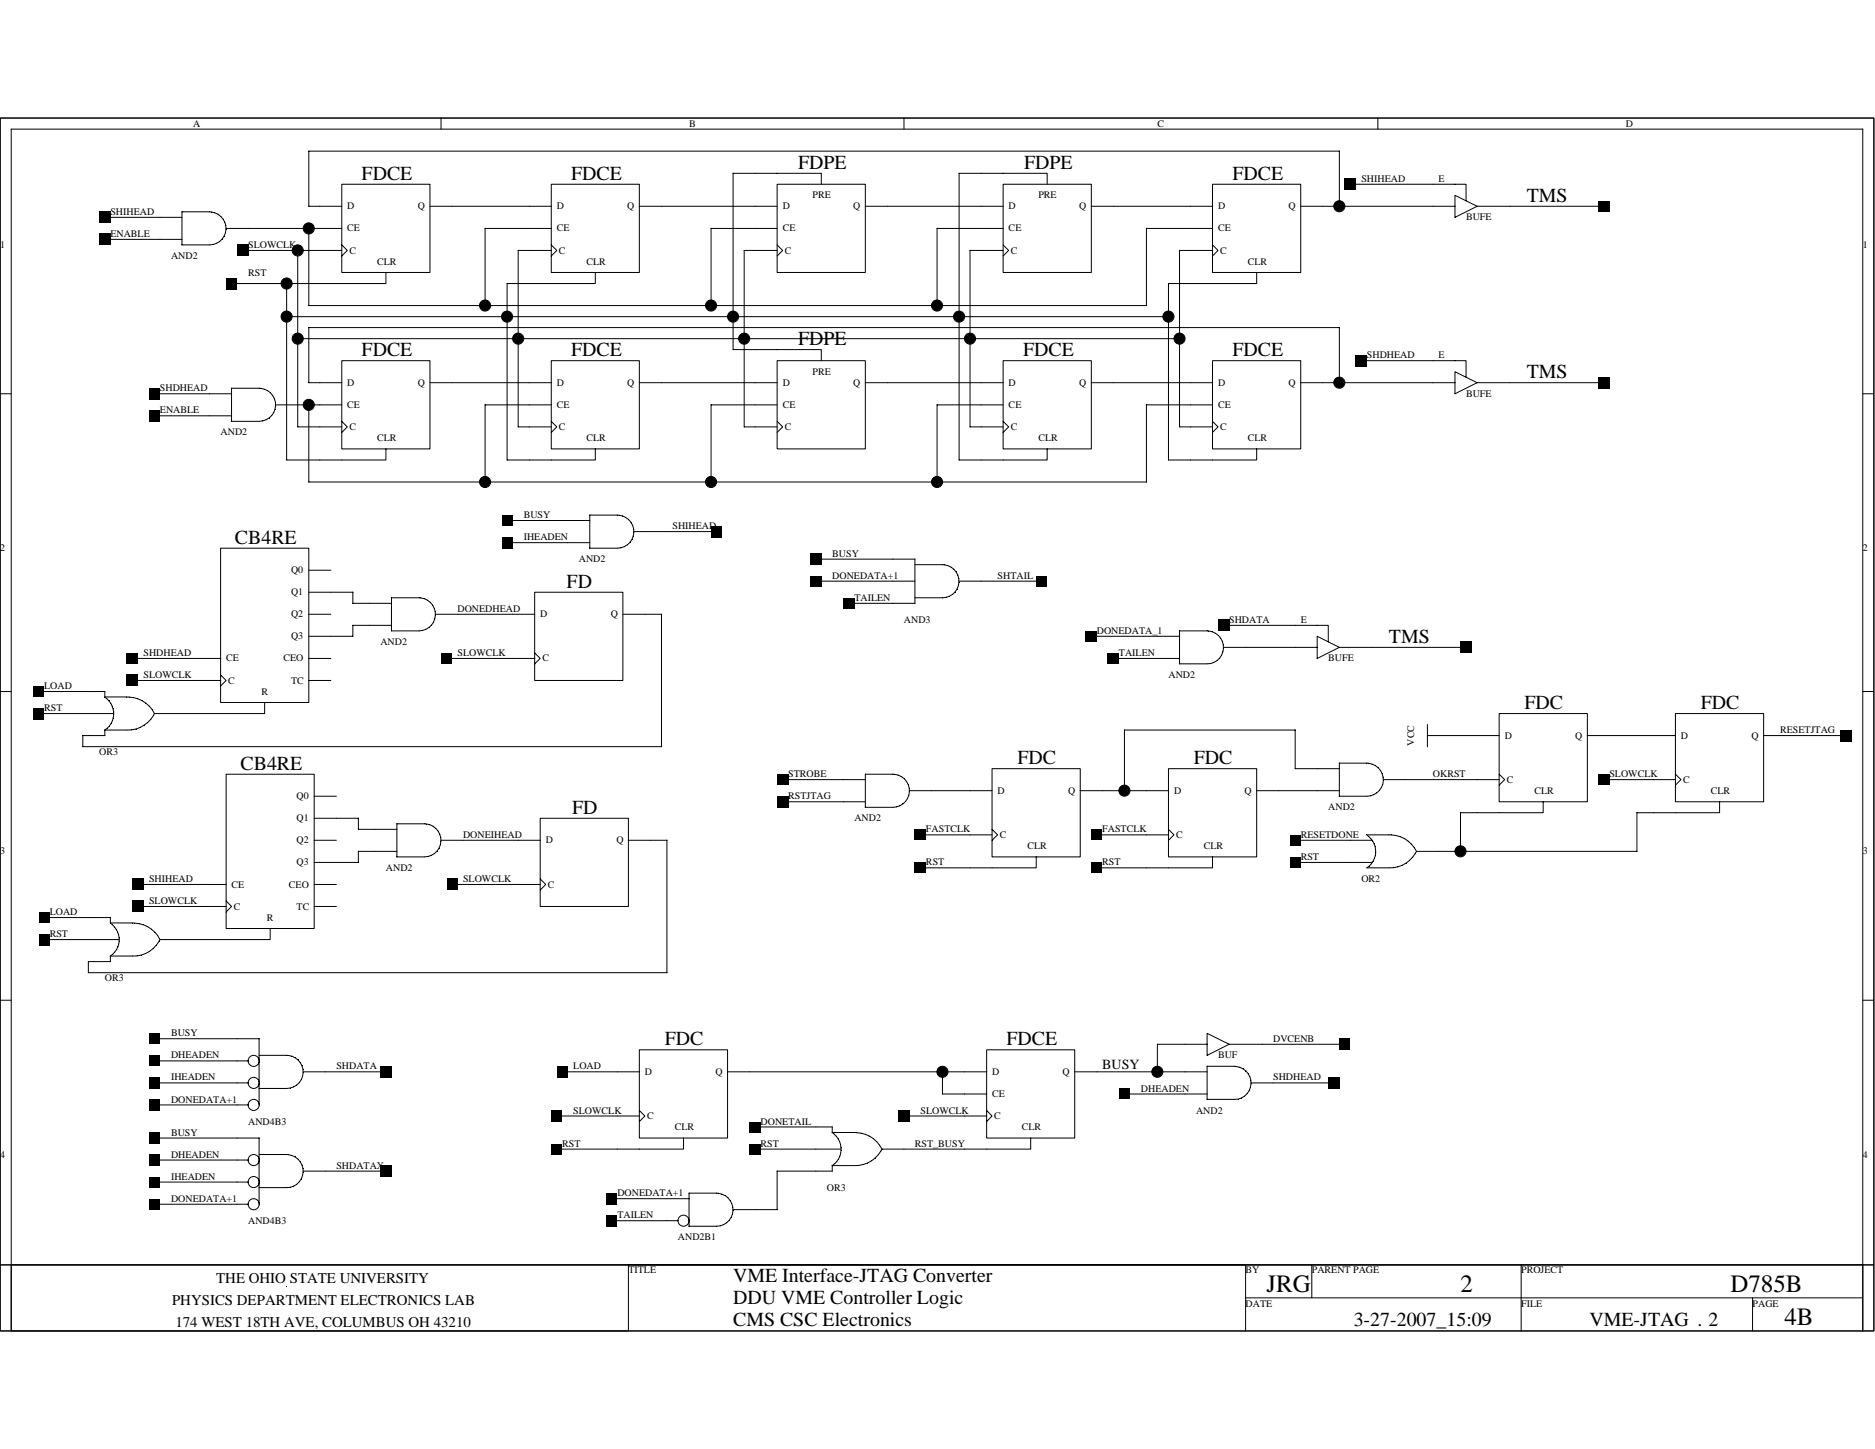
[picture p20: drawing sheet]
<svg xmlns="http://www.w3.org/2000/svg" width="279mm" height="216mm" viewBox="0 0 279 216" stroke-linecap="round" stroke-linejoin="round" font-family="sans-serif">
<defs><g id="words">
<g font-size="3.7">
<text x="188.7" y="192.6">JRG</text>
<text x="217.6" y="192.6">2</text>
<text x="257.9" y="192.6">D785B</text>
<text x="265.9" y="197.5">4B</text>
</g>
<g font-size="3">
<text x="53.9" y="26.8">FDCE</text>
<text x="85.1" y="26.8">FDCE</text>
<text x="118.9" y="25.1">FDPE</text>
<text x="152.6" y="25.1">FDPE</text>
<text x="183.6" y="26.8">FDCE</text>
<text x="227.5" y="30">TMS</text>
<text x="53.9" y="53">FDCE</text>
<text x="85.1" y="53">FDCE</text>
<text x="118.9" y="51.4">FDPE</text>
<text x="152.4" y="53">FDCE</text>
<text x="183.6" y="53">FDCE</text>
<text x="227.5" y="56.3">TMS</text>
<text x="35" y="81">CB4RE</text>
<text x="84.4" y="87.5">FD</text>
<text x="207" y="95.8">TMS</text>
<text x="227.2" y="105.6">FDC</text>
<text x="253.4" y="105.6">FDC</text>
<text x="151.6" y="113.8">FDC</text>
<text x="177.9" y="113.8">FDC</text>
<text x="35.8" y="114.7">CB4RE</text>
<text x="85.3" y="121.2">FD</text>
<text x="99.1" y="155.7">FDC</text>
<text x="150" y="155.7">FDCE</text>
<text x="109.2" y="191.1">VME Interface-JTAG Converter</text>
<text x="109.2" y="194.3">DDU VME Controller Logic</text>
<text x="109.2" y="197.6">CMS CSC Electronics</text>
<text x="201.7" y="197.6">3-27-2007_15:09</text>
<text x="236.9" y="197.6">VME-JTAG . 2</text>
</g>
<g font-size="2.2">
<text x="32.2" y="191.2">THE OHIO STATE UNIVERSITY</text>
<text x="25.6" y="194.5">PHYSICS DEPARTMENT ELECTRONICS LAB</text>
<text x="26.1" y="197.8">174 WEST 18TH AVE, COLUMBUS OH 43210</text>
</g>
<text font-size="2.1" x="164.3" y="159.2">BUSY</text>
<g font-size="1.5">
<text x="28.8" y="18.9">A</text>
<text x="102.7" y="18.9">B</text>
<text x="172.5" y="18.9">C</text>
<text x="242.3" y="18.9">D</text>
<text x="121.1" y="29.6">PRE</text>
<text x="154.7" y="29.6">PRE</text>
<text x="202.9" y="27.1">SHIHEAD</text>
<text x="214.4" y="27.1">E</text>
<text x="16.4" y="35.3">ENABLE</text>
<text x="16.4" y="32">SHIHEAD</text>
<text x="51.8" y="34.5">CE</text>
<text x="51.8" y="31.2">D</text>
<text x="62.3" y="31.2">Q</text>
<text x="83" y="34.5">CE</text>
<text x="83" y="31.2">D</text>
<text x="93.5" y="31.2">Q</text>
<text x="116.6" y="31.2">D</text>
<text x="116.6" y="34.5">CE</text>
<text x="127.1" y="31.2">Q</text>
<text x="150.3" y="31.2">D</text>
<text x="150.3" y="34.5">CE</text>
<text x="160.8" y="31.2">Q</text>
<text x="181.5" y="34.5">CE</text>
<text x="181.5" y="31.2">D</text>
<text x="192" y="31.2">Q</text>
<text x="218.5" y="32.9">BUFE</text>
<text x="0" y="37">1</text>
<text x="25.5" y="38.6">AND2</text>
<text x="37" y="37">SLOWCLK</text>
<text x="37" y="41.1">RST</text>
<text x="52.1" y="37.8">C</text>
<text x="56.2" y="39.4">CLR</text>
<text x="83.3" y="37.8">C</text>
<text x="87.4" y="39.4">CLR</text>
<text x="117" y="37.8">C</text>
<text x="150.6" y="37.8">C</text>
<text x="181.8" y="37.8">C</text>
<text x="185.9" y="39.4">CLR</text>
<text x="277.6" y="37">1</text>
<text x="203.7" y="53.4">SHDHEAD</text>
<text x="214.4" y="53.4">E</text>
<text x="23.8" y="58.3">SHDHEAD</text>
<text x="51.8" y="57.5">D</text>
<text x="62.3" y="57.5">Q</text>
<text x="83" y="57.5">D</text>
<text x="93.5" y="57.5">Q</text>
<text x="116.6" y="57.5">D</text>
<text x="121.1" y="55.8">PRE</text>
<text x="127.1" y="57.5">Q</text>
<text x="150.3" y="57.5">D</text>
<text x="160.8" y="57.5">Q</text>
<text x="181.5" y="57.5">D</text>
<text x="192" y="57.5">Q</text>
<text x="218.5" y="59.1">BUFE</text>
<text x="23.8" y="61.6">ENABLE</text>
<text x="32.9" y="64.9">AND2</text>
<text x="51.8" y="60.8">CE</text>
<text x="52.1" y="64.1">C</text>
<text x="56.2" y="65.7">CLR</text>
<text x="83" y="60.8">CE</text>
<text x="83.3" y="64.1">C</text>
<text x="87.4" y="65.7">CLR</text>
<text x="116.6" y="60.8">CE</text>
<text x="117" y="64.1">C</text>
<text x="150.3" y="60.8">CE</text>
<text x="150.6" y="64.1">C</text>
<text x="154.7" y="65.7">CLR</text>
<text x="181.5" y="60.8">CE</text>
<text x="181.8" y="64.1">C</text>
<text x="185.9" y="65.7">CLR</text>
<text x="78" y="77.2">BUSY</text>
<text x="0" y="82.1">2</text>
<text x="78" y="80.5">IHEADEN</text>
<text x="86.3" y="83.8">AND2</text>
<text x="100.2" y="78.8">SHIHEAD</text>
<text x="124" y="83">BUSY</text>
<text x="277.6" y="82.1">2</text>
<text x="43.4" y="85.4">Q0</text>
<text x="43.4" y="88.7">Q1</text>
<text x="124" y="86.2">DONEDATA+1</text>
<text x="127.3" y="89.5">TAILEN</text>
<text x="148.7" y="86.2">SHTAIL</text>
<text x="43.4" y="92">Q2</text>
<text x="43.4" y="95.3">Q3</text>
<text x="68.2" y="91.2">DONEDHEAD</text>
<text x="80.5" y="92">D</text>
<text x="91" y="92">Q</text>
<text x="134.7" y="92.8">AND3</text>
<text x="163.4" y="94.4">DONEDATA_1</text>
<text x="183.2" y="92.8">SHDATA</text>
<text x="193.8" y="92.8">E</text>
<text x="21.4" y="97.7">SHDHEAD</text>
<text x="21.4" y="101">SLOWCLK</text>
<text x="33.7" y="98.6">CE</text>
<text x="34" y="101.9">C</text>
<text x="42.2" y="98.6">CEO</text>
<text x="43.4" y="101.9">TC</text>
<text x="56.7" y="96.1">AND2</text>
<text x="68.2" y="97.7">SLOWCLK</text>
<text x="80.8" y="98.6">C</text>
<text x="166.7" y="97.7">TAILEN</text>
<text x="174.1" y="101">AND2</text>
<text x="197.9" y="98.6">BUFE</text>
<text x="6.6" y="102.7">LOAD</text>
<text x="6.6" y="106">RST</text>
<text x="38.9" y="103.5">R</text>
<text x="14.8" y="112.5">OR3</text>
<text x="210.7" y="111.1" transform="rotate(-90 210.7 111.1)">VCC</text>
<text x="224.2" y="110.1">D</text>
<text x="234.7" y="110.1">Q</text>
<text x="250.5" y="110.1">D</text>
<text x="261" y="110.1">Q</text>
<text x="265.3" y="109.2">RESETJTAG</text>
<text x="44.2" y="119.1">Q0</text>
<text x="117.5" y="115.8">STROBE</text>
<text x="117.5" y="119.1">RSTJTAG</text>
<text x="148.7" y="118.3">D</text>
<text x="159.2" y="118.3">Q</text>
<text x="174.9" y="118.3">D</text>
<text x="185.4" y="118.3">Q</text>
<text x="213.5" y="115.8">OKRST</text>
<text x="224.5" y="116.6">C</text>
<text x="228.6" y="118.3">CLR</text>
<text x="239.8" y="115.8">SLOWCLK</text>
<text x="250.8" y="116.6">C</text>
<text x="254.9" y="118.3">CLR</text>
<text x="44.2" y="122.4">Q1</text>
<text x="44.2" y="125.7">Q2</text>
<text x="69" y="124.8">DONEIHEAD</text>
<text x="81.3" y="125.7">D</text>
<text x="91.8" y="125.7">Q</text>
<text x="127.3" y="122.4">AND2</text>
<text x="138" y="124">FASTCLK</text>
<text x="149" y="124.8">C</text>
<text x="164.3" y="124">FASTCLK</text>
<text x="175.3" y="124.8">C</text>
<text x="193.8" y="124.8">RESETDONE</text>
<text x="197.9" y="120.7">AND2</text>
<text x="0" y="127.3">3</text>
<text x="22.2" y="131.4">SHIHEAD</text>
<text x="44.2" y="128.9">Q3</text>
<text x="57.5" y="129.8">AND2</text>
<text x="69" y="131.4">SLOWCLK</text>
<text x="138" y="128.9">RST</text>
<text x="153.1" y="126.5">CLR</text>
<text x="164.3" y="128.9">RST</text>
<text x="179.4" y="126.5">CLR</text>
<text x="193.8" y="128.1">RST</text>
<text x="202.9" y="131.4">OR2</text>
<text x="277.6" y="127.3">3</text>
<text x="7.4" y="136.4">LOAD</text>
<text x="22.2" y="134.7">SLOWCLK</text>
<text x="34.5" y="132.2">CE</text>
<text x="34.8" y="135.5">C</text>
<text x="39.8" y="137.2">R</text>
<text x="43.1" y="132.2">CEO</text>
<text x="44.2" y="135.5">TC</text>
<text x="81.6" y="132.2">C</text>
<text x="7.4" y="139.6">RST</text>
<text x="15.6" y="146.2">OR3</text>
<text x="25.5" y="154.4">BUSY</text>
<text x="189.7" y="155.2">DVCENB</text>
<text x="25.5" y="161">IHEADEN</text>
<text x="25.5" y="157.7">DHEADEN</text>
<text x="50.1" y="159.3">SHDATA</text>
<text x="85.4" y="159.3">LOAD</text>
<text x="96.1" y="160.2">D</text>
<text x="106.6" y="160.2">Q</text>
<text x="147.8" y="160.2">D</text>
<text x="158.3" y="160.2">Q</text>
<text x="181.5" y="157.7">BUF</text>
<text x="189.7" y="161">SHDHEAD</text>
<text x="25.5" y="164.3">DONEDATA+1</text>
<text x="37" y="167.6">AND4B3</text>
<text x="85.4" y="165.9">SLOWCLK</text>
<text x="96.4" y="166.8">C</text>
<text x="113.3" y="167.6">DONETAIL</text>
<text x="137.2" y="165.9">SLOWCLK</text>
<text x="147.8" y="163.4">CE</text>
<text x="148.2" y="166.8">C</text>
<text x="170" y="162.6">DHEADEN</text>
<text x="178.2" y="165.9">AND2</text>
<text x="0" y="172.5">4</text>
<text x="25.5" y="172.5">DHEADEN</text>
<text x="25.5" y="169.2">BUSY</text>
<text x="83.8" y="170.9">RST</text>
<text x="100.5" y="168.4">CLR</text>
<text x="113.3" y="170.9">RST</text>
<text x="136.3" y="170.9">RST_BUSY</text>
<text x="152.3" y="168.4">CLR</text>
<text x="277.6" y="172.5">4</text>
<text x="25.5" y="179.1">DONEDATA+1</text>
<text x="25.5" y="175.8">IHEADEN</text>
<text x="50.1" y="174.1">SHDATAX</text>
<text x="92" y="178.2">DONEDATA+1</text>
<text x="123.2" y="177.4">OR3</text>
<text x="37" y="182.4">AND4B3</text>
<text x="92" y="181.5">TAILEN</text>
<text x="101" y="184.8">AND2B1</text>
<text x="93.6" y="189.7">TITLE</text>
<text x="185.6" y="189.7">BY</text>
<text x="195.5" y="189.7">PARENT PAGE</text>
<text x="226.7" y="189.7">PROJECT</text>
<text x="185.6" y="194.7">DATE</text>
<text x="226.7" y="194.7">FILE</text>
<text x="261.2" y="194.7">PAGE</text>
</g>
</g></defs>
<g fill="none" stroke="#000" stroke-width=".15">
<path d="M0 17.6h279.2v180.7h-279.2zM0 17.6h279.2v170.9h-279.2zM1.7 19.2h275.9v179.1h-275.9M1.7 19.2v169.3M65.7 17.6v1.6M134.7 17.6v1.6M205.3 17.6v1.6M15.6 32.4h11.5M15.6 35.7h11.5M31.2 31.6a2.47 2.47 0 0 1 2.5 2.4 2.47 2.47 0 0 1-2.5 2.5h-4.1M31.2 31.6h-4.1v4.9M33.7 34h17.2"/>
<path d="M36.2 37.3h14.7M44.4 37.3v26.3h6.5M46 22.5v8.2h4.9M46 34v11.5h124.9l-.1-11.5M46 22.5h153.6M50.9 27.5h13.2v13.1h-13.2zM50.9 36.5l.9 .8-.9 .8M64.1 30.7h18.1M72.3 34v11.5M72.3 34h9.9M77.2 37.3h5M77.2 37.3v26.3h5"/>
<path d="M82.1 27.5h13.2v13.1h-13.2zM82.1 36.5l.9 .8-.9 .8M95.2 30.7h20.6M106 34v11.5M106 34h9.8M110.9 37.3h4.9M110.9 37.3v26.3h4.9M115.8 27.5h13.1v13.1h-13.1zM115.8 36.5l.8 .8-.8 .8M122.4 27.5v-1.7h-13.2v26.3h13.2v1.6M128.9 30.7h20.6M139.6 34v11.5"/>
<path d="M139.6 34h9.9M144.5 37.3h5M144.5 37.3v26.3h5M149.5 27.5h13.1v13.1h-13.1zM149.5 36.5l.8 .8-.8 .8M156 27.5v-1.7h-13.1v42.7h13.1v-1.6M162.6 30.7h18.1M170.8 34h9.9M175.8 37.3h4.9M175.8 37.3v26.3h4.9M180.7 27.5h13.1v13.1h-13.1zM180.7 36.5l.8 .8-.8 .8"/>
<path d="M193.8 30.7h23M199.6 22.5v8.2M201.2 27.5h17.3v2.4M216.8 29.1l3.3 1.6-3.3 1.7zM220.1 30.7h18.9M0 58.7h1.7M23 58.7h11.5M34.5 57.8v5h4.1a2.47 2.47 0 0 0 2.5-2.5 2.47 2.47 0 0 0-2.5-2.5M34.5 57.8h4.1M34.5 42.2h16.4M42.7 42.2v26.3h8.2M42.7 47.2h131.4"/>
<path d="M44.4 50.5h131.4M50.9 53.7h13.2v13.2h-13.2zM57.5 40.6v1.6h-6.6M64.1 57h18.1M82.1 53.7h13.2v13.2h-13.2zM82.2 42.2h-6.6v26.3h6.6M88.7 40.6v1.6h-6.6M95.2 57h20.6M115.8 53.7h13.1v13.2h-13.1zM128.9 57h20.6M149.5 53.7h13.1v13.2h-13.1zM162.6 57h18.1"/>
<path d="M180.7 53.7h13.1v13.2h-13.1zM180.7 42.2h-6.6v26.3h6.6M187.3 40.6v1.6h-6.6M193.8 57h23M199.6 48.8v8.2M199.6 48.8h-153.6v8.2h4.9M202.9 53.7h15.6v2.5M216.8 55.4l3.3 1.6-3.3 1.7zM220.1 57h18.9M277.6 58.7h1.6M23 62h11.5M41.1 60.3h9.8"/>
<path d="M46 60.3v11.5h124.9l-.1-11.5h9.9M50.9 62.8l.9 .8-.9 .8M57.5 66.9v1.6h-6.6M75.6 77.6h12.3M82.1 62.8l.9 .8-.9 .8M82.2 60.3h-9.9v11.5M88.7 66.9v1.6h-6.6M92 76.8a2.47 2.47 0 0 1 2.5 2.4 2.47 2.47 0 0 1-2.5 2.5h-4.1v-5l4.1 .1M94.4 79.2h12.4M115.8 62.8l.8 .8-.8 .8M115.8 60.3h-9.8v11.5M149.5 62.8l.8 .8-.8 .8"/>
<path d="M149.5 60.3h-9.9v11.5M180.7 62.8l.8 .8-.8 .8M187.3 66.9v1.6h-6.6M19.7 98.1h13.2M32.9 81.7h13.1v23h-13.1zM46 98.1h3.3M46 94.8h6.6M46 91.5h3.3M46 88.2h6.6M46 85h3.3M52.6 88.2v1.7h5.8M58.3 89.1h4.2"/>
<path d="M58.3 89v5M58.4 93.2h-5.8v1.6M62.4 89.1a2.47 2.47 0 0 1 2.5 2.4 2.47 2.47 0 0 1-2.5 2.5h-4.1M64.9 91.5h14.8M66.5 98.1h13.2M75.6 80.9h12.3M79.7 97.3l.8 .8-.8 .8M79.7 88.2h13.1v13.2h-13.1zM92.8 91.5h5.8M98.6 91.5v19.8M121.6 83.3h14.7l.1 6.6h-9.9M121.6 86.6h14.8"/>
<path d="M136.3 84.1h4.1a2.47 2.47 0 0 1 2.5 2.5 2.47 2.47 0 0 1-2.5 2.5h-4.1M142.9 86.6h12.4M162.6 94.8h13.2M165.9 98.1h9.9M179.9 94a2.46 2.46 0 0 1 2.4 2.5 2.46 2.46 0 0 1-2.4 2.4h-4.1v-4.9h4.1M182.3 96.5h14M182.3 93.2h15.6v2.4M196.3 94.8l3.3 1.7-3.3 1.6zM199.6 96.5h18.9M0 103h1.7M5.8 106.3h11.2M5.8 103h9.8"/>
<path d="M12.3 109.6h3.3M12.3 109.6v1.7h86.3M15.6 103.8h3.3a4.4 4.4 0 0 1 4.1 2.5 4.4 4.4 0 0 1-4.1 2.5h-3.3a2.94 2.94 0 0 0 0-5zM15.6 103v.9M15.6 108.8v.8M19.7 101.4h13.2M23 106.3h9.9M32.9 100.6l.8 .8-.8 .8M33.7 115.4h13.1v22.9h-13.1zM39.4 104.7v1.6h-6.5M46 101.4h3.3M46.8 118.6h3.3"/>
<path d="M116.6 116.2h12.4M116.6 119.5h12.4M128.9 115.3v5h4.2a2.47 2.47 0 0 0 2.4-2.5 2.47 2.47 0 0 0-2.4-2.4h-4.2M135.5 117.8h12.3M147.8 114.5h13.2v13.2h-13.2zM161 117.8h13.1M167.6 108.8h25.4M167.6 108.8v9M174.1 114.5h13.2v13.2h-13.2zM187.2 117.8h12.4M193 108.8v5.7h6.6M199.6 113.7h4.1a2.47 2.47 0 0 1 2.4 2.5 2.47 2.47 0 0 1-2.4 2.4h-4.1z"/>
<path d="M206.1 116.2h17.3M212.7 109.6h10.7M212.7 107.9v3.4M223.4 106.3h13.1v13.2h-13.1zM223.4 115.4l.8 .8-.8 .8M230 119.5v1.6h-12.4M236.5 109.6h13.2M239 116.2h10.7M249.7 106.3h13.1v13.2h-13.1zM249.7 115.4l.8 .8-.8 .8M256.2 119.5v1.6h-12.3M262.8 109.6h12.3"/>
<path d="M277.6 103h1.6M6.6 140h11.2M6.6 136.7h9.9M16.4 137.5h3.3a4.4 4.4 0 0 1 4.1 2.5 4.3 4.3 0 0 1-4.1 2.5h-3.3a2.95 2.95 0 0 0 0-5zM16.4 136.7v.8M20.6 131.8h13.1M20.6 135.1h13.1M33.7 134.2l.8 .9-.8 .8M40.3 138.3v1.7h-16.5M46.8 125.2h3.3M46.8 131.8h3.3M46.8 121.9h6.6"/>
<path d="M46.8 135.1h3.3M53.4 121.9v1.7h5.8M59.1 122.7v5h4.1a2.47 2.47 0 0 0 2.5-2.5 2.47 2.47 0 0 0-2.5-2.5h-4.1M59.2 126.9l-5.8-.1v1.7h-6.6M65.7 125.2h14.8M67.4 131.8h13.1M80.5 131l.8 .8-.8 .8M80.5 121.9h13.1v13.2h-13.1zM93.6 125.2h5.8M99.4 125.2v19.7h-86.2v-1.6M137.2 129.3h10.6M137.2 124.4h10.6"/>
<path d="M147.8 123.6l.9 .8-.9 .8M154.4 127.7v1.6h-6.6M163.4 124.4h10.7M174.1 123.6l.8 .8-.8 .8M180.7 127.7v1.6h-17.3M193 125.2h11.5M193 128.5h11.5M203.7 124.4h3.6a4.4 4.4 0 0 1 3.8 2.5 4.3 4.3 0 0 1-4.1 2.4h-3.3M203.7 124.4a2.97 2.97 0 0 1 0 4.9M217.6 121.1v5.8M243.9 121.1v5.8h-32.8M0 149h1.7"/>
<path d="M13.2 143.3h3.3M16.4 142.4v.9M23 154.8h15.6M23 158.1h14M38.6 154.7v9.9M38.6 157.2h4.1a2.47 2.47 0 0 1 2.5 2.5 2.47 2.47 0 0 1-2.5 2.5h-4.1M45.2 159.7h12.3M83.8 159.7h11.5M95.3 156.4h13.1v13.2h-13.1zM108.4 159.7h38.6M140.4 159.7v3.3h6.6M147 156.4h13.1v13.2h-13.1z"/>
<path d="M160.1 159.7h19.8M172.5 155.6h7.4M172.5 155.6v4.1M179.9 154l3.3 1.6-3.3 1.6zM179.9 158.9v4.9h4.1a2.47 2.47 0 0 0 2.4-2.5 2.47 2.47 0 0 0-2.4-2.4h-4.1M183.1 155.6h17.3M277.6 149h1.6M23 169.6h15.6M23 172.8h14M23 176.1h14M23 179.4h14M23 164.6h14"/>
<path d="M23 161.4h14M38.6 169.5v9.9M38.6 172h4.1a2.47 2.47 0 0 1 2.5 2.5 2.47 2.47 0 0 1-2.5 2.5h-4.1M45.2 174.5h12.3M83 171.2h12.3M83 166.3h12.3M91.2 178.6h11.5M95.3 165.5l.8 .8-.8 .8M101.9 169.6v1.6h-6.6M106.8 177.8a2.47 2.47 0 0 1 2.4 2.4 2.47 2.47 0 0 1-2.4 2.5h-4.1v-4.9h4.1M112.5 171.2h12.8M112.5 167.9h11.5"/>
<path d="M124 168.7h3.3a4.4 4.4 0 0 1 4.1 2.5 4.4 4.4 0 0 1-4.1 2.5h-3.3M124 167.9v.8a2.96 2.96 0 0 1 0 5M124 173.7v.8M124 174.5h-8.2v5.7h-6.6M134.7 166.3h12.3M147 165.5l.8 .8-.8 .8M153.6 169.6v1.6h-22.2M167.6 163h12.3M186.4 161.4h12.4M0 188.5h1.7v9.8h-1.7zM1.7 188.5h91.9v9.8h-91.9zM1.7 188.5h275.9"/>
<path d="M91.2 181.9h9.8M185.6 193.4h92M185.6 188.4v9.9M195.5 188.4v5M226.7 188.5v9.8M261.2 193.4v4.9M277.6 188.5h1.6v9.8h-1.6z"/>
<circle cx="44.4" cy="37.3" r=".83"/>
<circle cx="46" cy="34" r=".83"/>
<circle cx="199.6" cy="30.7" r=".83"/>
<circle cx="42.7" cy="47.2" r=".83"/>
<circle cx="42.7" cy="42.2" r=".83"/>
<circle cx="44.4" cy="50.5" r=".83"/>
<circle cx="72.3" cy="45.5" r=".83"/>
<circle cx="75.6" cy="47.2" r=".83"/>
<circle cx="77.2" cy="50.5" r=".83"/>
<circle cx="106" cy="45.5" r=".83"/>
<circle cx="109.2" cy="47.2" r=".83"/>
<circle cx="110.9" cy="50.5" r=".83"/>
<circle cx="139.6" cy="45.5" r=".83"/>
<circle cx="142.9" cy="47.2" r=".83"/>
<circle cx="144.5" cy="50.5" r=".83"/>
<circle cx="174.1" cy="47.2" r=".83"/>
<circle cx="175.8" cy="50.5" r=".83"/>
<circle cx="199.6" cy="57" r=".83"/>
<circle cx="46" cy="60.3" r=".83"/>
<circle cx="72.3" cy="71.8" r=".83"/>
<circle cx="106" cy="71.8" r=".83"/>
<circle cx="139.6" cy="71.8" r=".83"/>
<circle cx="167.6" cy="117.8" r=".83"/>
<circle cx="217.6" cy="126.8" r=".83"/>
<circle cx="37.8" cy="158.1" r=".83"/>
<circle cx="140.4" cy="159.7" r=".83"/>
<circle cx="172.5" cy="159.7" r=".83"/>
<circle cx="37.8" cy="164.6" r=".83"/>
<circle cx="37.8" cy="179.4" r=".83"/>
<circle cx="37.8" cy="161.4" r=".83"/>
<circle cx="37.8" cy="172.8" r=".83"/>
<circle cx="37.8" cy="176.1" r=".83"/>
<circle cx="101.9" cy="181.9" r=".83"/>
</g>
<g fill="#000">
<path d="M14.8 31.6h1.6v1.6h-1.6zM14.8 34.8h1.6v1.7h-1.6zM35.3 36.5h1.7v1.6h-1.7zM200.4 26.6h1.6v1.7h-1.6zM238.2 29.9h1.6v1.7h-1.6zM22.2 57.8h1.6v1.7h-1.6zM33.7 41.4h1.6v1.7h-1.6zM202 52.9h1.7v1.7h-1.7zM238.2 56.2h1.6v1.6h-1.6zM22.2 61.1h1.6v1.7h-1.6zM74.8 76.8h1.6v1.6h-1.6zM106 78.4h1.6v1.6h-1.6z"/>
<path d="M18.9 97.3h1.7v1.6h-1.7zM65.7 97.3h1.7v1.6h-1.7zM74.8 80h1.6v1.7h-1.6zM120.7 85.8h1.7v1.6h-1.7zM120.7 82.5h1.7v1.6h-1.7zM125.7 89.1h1.6v1.6h-1.6zM154.4 85.8h1.6v1.6h-1.6zM161.8 94h1.6v1.6h-1.6zM165.1 97.3h1.6v1.6h-1.6zM181.5 92.4h1.7v1.6h-1.7zM217.6 95.6h1.7v1.7h-1.7zM5 105.5h1.6v1.6h-1.6z"/>
<path d="M5 102.2h1.6v1.6h-1.6zM18.9 100.6h1.7v1.6h-1.7zM115.8 118.6h1.7v1.7h-1.7zM115.8 115.4h1.7v1.6h-1.7zM238.2 115.4h1.6v1.6h-1.6zM274.3 108.8h1.6v1.6h-1.6zM5.8 135.9h1.6v1.6h-1.6zM5.8 139.2h1.6v1.6h-1.6zM19.7 131h1.7v1.6h-1.7zM19.7 134.2h1.7v1.7h-1.7zM66.5 131h1.7v1.6h-1.7zM136.3 128.5h1.7v1.6h-1.7z"/>
<path d="M136.3 123.6h1.7v1.6h-1.7zM162.6 123.6h1.7v1.6h-1.7zM162.6 128.5h1.7v1.6h-1.7zM192.2 124.4h1.6v1.6h-1.6zM192.2 127.7h1.6v1.6h-1.6zM22.2 154h1.6v1.6h-1.6zM22.2 157.2h1.6v1.7h-1.6zM56.7 158.9h1.6v1.6h-1.6zM83 158.9h1.6v1.6h-1.6zM199.6 154.8h1.6v1.6h-1.6zM22.2 168.7h1.6v1.7h-1.6zM22.2 172h1.6v1.7h-1.6z"/>
<path d="M22.2 175.3h1.6v1.7h-1.6zM22.2 178.6h1.6v1.6h-1.6zM22.2 163.8h1.6v1.7h-1.6zM22.2 160.5h1.6v1.7h-1.6zM56.7 173.7h1.6v1.6h-1.6zM82.1 170.4h1.7v1.6h-1.7zM82.1 165.5h1.7v1.6h-1.7zM90.4 177.8h1.6v1.6h-1.6zM111.7 170.4h1.6v1.6h-1.6zM111.7 167.1h1.6v1.6h-1.6zM133.9 165.5h1.6v1.6h-1.6zM166.7 162.2h1.7v1.6h-1.7z"/>
<path d="M197.9 160.5h1.7v1.7h-1.7zM90.4 181.1h1.6v1.6h-1.6z"/>
</g>
<g fill="#000">
<circle cx="44.3" cy="37.3" r=".82"/>
<circle cx="46" cy="34" r=".82"/>
<circle cx="199.6" cy="30.7" r=".82"/>
<circle cx="42.7" cy="47.2" r=".82"/>
<circle cx="42.7" cy="42.2" r=".82"/>
<circle cx="44.3" cy="50.4" r=".82"/>
<circle cx="72.3" cy="45.5" r=".82"/>
<circle cx="75.5" cy="47.2" r=".82"/>
<circle cx="77.2" cy="50.4" r=".82"/>
<circle cx="105.9" cy="45.5" r=".82"/>
<circle cx="109.2" cy="47.2" r=".82"/>
<circle cx="110.9" cy="50.4" r=".82"/>
<circle cx="139.6" cy="45.5" r=".82"/>
<circle cx="142.9" cy="47.2" r=".82"/>
<circle cx="144.5" cy="50.4" r=".82"/>
<circle cx="174.1" cy="47.2" r=".82"/>
<circle cx="175.7" cy="50.4" r=".82"/>
<circle cx="199.6" cy="57" r=".82"/>
<circle cx="46" cy="60.3" r=".82"/>
<circle cx="72.3" cy="71.8" r=".82"/>
<circle cx="105.9" cy="71.8" r=".82"/>
<circle cx="139.6" cy="71.8" r=".82"/>
<circle cx="167.5" cy="117.8" r=".82"/>
<circle cx="217.6" cy="126.8" r=".82"/>
<circle cx="140.4" cy="159.7" r=".82"/>
<circle cx="172.4" cy="159.7" r=".82"/>
</g>
<use href="#words"/>
</svg>
